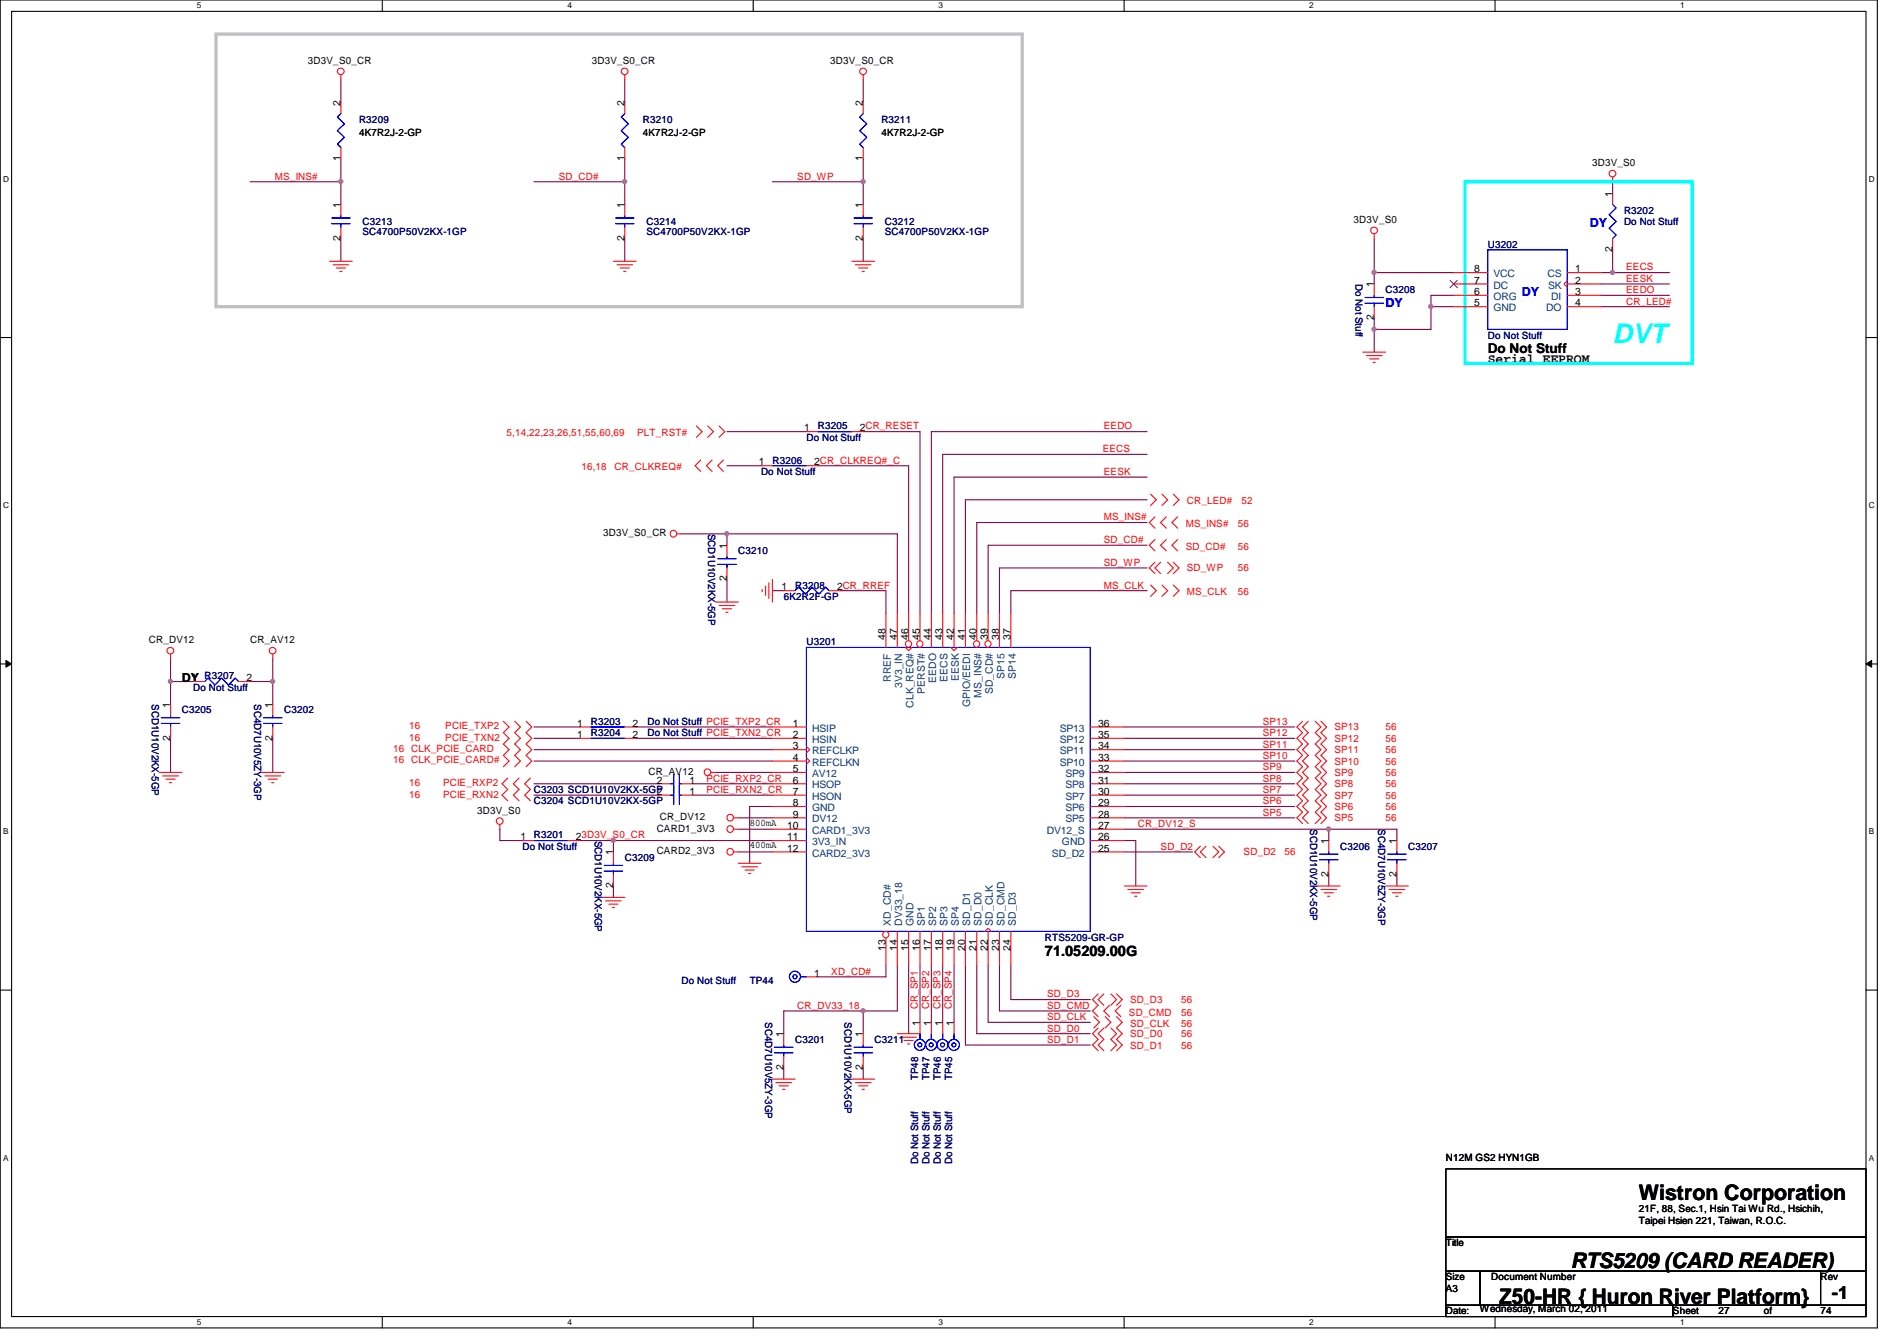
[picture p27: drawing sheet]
<svg xmlns="http://www.w3.org/2000/svg" width="297mm" height="210mm" viewBox="0 0 297 210" stroke-linecap="round" stroke-linejoin="round" font-family="sans-serif">
<defs><g id="words">
<text font-size="4.2" fill="#0ff" x="252.5" y="53.7">DVT</text>
<g font-size="3.3">
<text x="256.6" y="187.9">Wistron Corporation</text>
<text x="246" y="198.5">RTS5209 (CARD READER)</text>
<text x="234.7" y="204">Z50-HR { Huron River Platform}</text>
</g>
<text font-size="2.8" x="286.8" y="203.4">-1</text>
<text font-size="2.3" x="163.6" y="149.7">71.05209.00G</text>
<g font-size="2.1">
<text x="233" y="56.9">Serial EEPROM</text>
<text x="233" y="55.3">Do Not Stuff</text>
</g>
<g font-size="1.9" fill="#00f">
<text x="249" y="35.6">DY</text>
<text x="238.3" y="46.3">DY</text>
<text x="217" y="48">DY</text>
</g>
<text font-size="1.9" x="28.5" y="106.7">DY</text>
<g font-size="1.6">
<text x="48.2" y="10">3D3V_S0_CR</text>
<text x="92.7" y="10">3D3V_S0_CR</text>
<text x="130" y="10">3D3V_S0_CR</text>
<text x="53.3" y="16.6" transform="rotate(-90 53.3 16.6)">2</text>
<text x="97.8" y="16.6" transform="rotate(-90 97.8 16.6)">2</text>
<text x="135.1" y="16.6" transform="rotate(-90 135.1 16.6)">2</text>
<text x="56.2" y="21.3">4K7R2J-2-GP</text>
<text x="100.7" y="21.3">4K7R2J-2-GP</text>
<text x="138" y="21.3">4K7R2J-2-GP</text>
<text x="53.3" y="25.2" transform="rotate(-90 53.3 25.2)">1</text>
<text x="97.8" y="25.2" transform="rotate(-90 97.8 25.2)">1</text>
<text x="135.1" y="25.2" transform="rotate(-90 135.1 25.2)">1</text>
<text x="249.3" y="26">3D3V_S0</text>
<text x="53.3" y="32.6" transform="rotate(-90 53.3 32.6)">1</text>
<text x="97.8" y="32.6" transform="rotate(-90 97.8 32.6)">1</text>
<text x="135.1" y="32.6" transform="rotate(-90 135.1 32.6)">1</text>
<text x="212" y="34.9">3D3V_S0</text>
<text x="252.5" y="30.8" transform="rotate(-90 252.5 30.8)">1</text>
<text x="53.3" y="37.7" transform="rotate(-90 53.3 37.7)">2</text>
<text x="97.8" y="37.7" transform="rotate(-90 97.8 37.7)">2</text>
<text x="135.1" y="37.7" transform="rotate(-90 135.1 37.7)">2</text>
<text x="252.5" y="39.5" transform="rotate(-90 252.5 39.5)">2</text>
<text x="215.1" y="45" transform="rotate(-90 215.1 45)">1</text>
<text x="230.8" y="48">5</text>
<text x="230.8" y="46.2">6</text>
<text x="230.8" y="44.4">7</text>
<text x="230.8" y="42.6">8</text>
<text x="246.6" y="48">4</text>
<text x="246.6" y="42.6">1</text>
<text x="246.6" y="46.2">3</text>
<text x="246.6" y="44.4">2</text>
<text x="215.1" y="50.1" transform="rotate(-90 215.1 50.1)">2</text>
<text x="125.9" y="67.5">1</text>
<text x="134.6" y="67.5">2CR_RESET</text>
<text x="118.8" y="72.9">1</text>
<text x="127.5" y="72.9">2CR_CLKREQ#_C</text>
<text x="94.4" y="83.9">3D3V_S0_CR</text>
<text x="113.8" y="85.9" transform="rotate(-90 113.8 85.9)">1</text>
<text x="113.8" y="91" transform="rotate(-90 113.8 91)">2</text>
<text x="122.4" y="92.4">1</text>
<text x="131.1" y="92.4">2CR_RREF</text>
<text x="23.3" y="100.7">CR_DV12</text>
<text x="39.2" y="100.7">CR_AV12</text>
<text x="138.7" y="100.1" transform="rotate(-90 138.7 100.1)">48</text>
<text x="140.5" y="100.1" transform="rotate(-90 140.5 100.1)">47</text>
<text x="142.2" y="100.1" transform="rotate(-90 142.2 100.1)">46</text>
<text x="144" y="100.1" transform="rotate(-90 144 100.1)">45</text>
<text x="145.8" y="100.1" transform="rotate(-90 145.8 100.1)">44</text>
<text x="147.6" y="100.1" transform="rotate(-90 147.6 100.1)">43</text>
<text x="149.3" y="100.1" transform="rotate(-90 149.3 100.1)">42</text>
<text x="151.1" y="100.1" transform="rotate(-90 151.1 100.1)">41</text>
<text x="152.9" y="100.1" transform="rotate(-90 152.9 100.1)">40</text>
<text x="154.7" y="100.1" transform="rotate(-90 154.7 100.1)">39</text>
<text x="156.5" y="100.1" transform="rotate(-90 156.5 100.1)">38</text>
<text x="158.2" y="100.1" transform="rotate(-90 158.2 100.1)">37</text>
<text x="29.9" y="106.6">1</text>
<text x="38.6" y="106.6">2</text>
<text x="26.7" y="110.8" transform="rotate(-90 26.7 110.8)">1</text>
<text x="42.7" y="110.8" transform="rotate(-90 42.7 110.8)">1</text>
<text x="90.4" y="113.7">1</text>
<text x="99.1" y="113.7">2</text>
<text x="124.2" y="113.7">1</text>
<text x="172" y="113.7">36</text>
<text x="26.7" y="115.9" transform="rotate(-90 26.7 115.9)">2</text>
<text x="42.7" y="115.9" transform="rotate(-90 42.7 115.9)">2</text>
<text x="90.4" y="115.5">1</text>
<text x="99.1" y="115.5">2</text>
<text x="124.2" y="115.5">2</text>
<text x="124.2" y="117.3">3</text>
<text x="124.2" y="119.1">4</text>
<text x="172" y="119.1">33</text>
<text x="172" y="117.3">34</text>
<text x="172" y="115.5">35</text>
<text x="101.6" y="121.3">CR_AV12</text>
<text x="102.8" y="124.4">2</text>
<text x="102.8" y="122.6">2</text>
<text x="107.9" y="124.4">1</text>
<text x="107.9" y="122.6">1</text>
<text x="124.2" y="120.9">5</text>
<text x="124.2" y="122.6">6</text>
<text x="124.2" y="124.4">7</text>
<text x="172" y="124.4">30</text>
<text x="172" y="122.6">31</text>
<text x="172" y="120.9">32</text>
<text x="74.7" y="127.3">3D3V_S0</text>
<text x="81.5" y="131.5">1</text>
<text x="90.2" y="131.5">23D3V_S0_CR</text>
<text x="102.8" y="130.2">CARD1_3V3</text>
<text x="103.3" y="128.4">CR_DV12</text>
<text x="117.4" y="129.2">800mA</text>
<text x="123.3" y="129.8">10</text>
<text x="123.3" y="131.5">11</text>
<text x="124.2" y="126.2">8</text>
<text x="124.2" y="128">9</text>
<text x="172" y="131.5">26</text>
<text x="172" y="128">28</text>
<text x="172" y="126.2">29</text>
<text x="172" y="129.8">27</text>
<text x="96" y="133.9" transform="rotate(-90 96 133.9)">1</text>
<text x="102.8" y="133.7">CARD2_3V3</text>
<text x="117.4" y="132.8">400mA</text>
<text x="123.3" y="133.3">12</text>
<text x="172" y="133.3">25</text>
<text x="208" y="137.2" transform="rotate(-90 208 137.2)">2</text>
<text x="208" y="132.1" transform="rotate(-90 208 132.1)">1</text>
<text x="218.7" y="137.2" transform="rotate(-90 218.7 137.2)">2</text>
<text x="218.7" y="132.1" transform="rotate(-90 218.7 132.1)">1</text>
<text x="96" y="139" transform="rotate(-90 96 139)">2</text>
<text x="138.7" y="148.8" transform="rotate(-90 138.7 148.8)">13</text>
<text x="140.5" y="148.8" transform="rotate(-90 140.5 148.8)">14</text>
<text x="142.2" y="148.8" transform="rotate(-90 142.2 148.8)">15</text>
<text x="144" y="148.8" transform="rotate(-90 144 148.8)">16</text>
<text x="145.8" y="148.8" transform="rotate(-90 145.8 148.8)">17</text>
<text x="147.6" y="148.8" transform="rotate(-90 147.6 148.8)">18</text>
<text x="149.3" y="148.8" transform="rotate(-90 149.3 148.8)">19</text>
<text x="151.1" y="148.8" transform="rotate(-90 151.1 148.8)">20</text>
<text x="152.9" y="148.8" transform="rotate(-90 152.9 148.8)">21</text>
<text x="154.7" y="148.8" transform="rotate(-90 154.7 148.8)">22</text>
<text x="156.5" y="148.8" transform="rotate(-90 156.5 148.8)">23</text>
<text x="158.2" y="148.8" transform="rotate(-90 158.2 148.8)">24</text>
<text x="127.5" y="152.9">1</text>
<text x="144" y="160.6" transform="rotate(-90 144 160.6)">1</text>
<text x="145.8" y="160.6" transform="rotate(-90 145.8 160.6)">1</text>
<text x="147.6" y="160.6" transform="rotate(-90 147.6 160.6)">1</text>
<text x="149.3" y="160.6" transform="rotate(-90 149.3 160.6)">1</text>
<text x="122.7" y="167.5" transform="rotate(-90 122.7 167.5)">2</text>
<text x="122.7" y="162.3" transform="rotate(-90 122.7 162.3)">1</text>
<text x="135.1" y="167.5" transform="rotate(-90 135.1 167.5)">2</text>
<text x="135.1" y="162.3" transform="rotate(-90 135.1 162.3)">1</text>
<text x="226.4" y="181.7">N12M GS2 HYN1GB</text>
<text x="256.6" y="189.7">21F, 88, Sec.1, Hsin Tai Wu Rd., Hsichih,</text>
<text x="256.6" y="191.6">Taipei Hsien 221, Taiwan, R.O.C.</text>
<text x="226.4" y="195.1">Title</text>
<text x="226.4" y="200.4">Size</text>
<text x="226.4" y="202.2">A3</text>
<text x="233.5" y="200.4">Document Number</text>
<text x="285.1" y="200.4">Rev</text>
<text x="226.4" y="205.7">Date:</text>
<text x="231.7" y="205.4">Wednesday, March 02, 2011</text>
<text x="262" y="205.7">Sheet</text>
<text x="269.1" y="205.7">27</text>
<text x="276.2" y="205.7">of</text>
<text x="285.1" y="205.7">74</text>
</g>
<g font-size="1.6" fill="#000080">
<text x="56.2" y="19.2">R3209</text>
<text x="100.7" y="19.2">R3210</text>
<text x="138" y="19.2">R3211</text>
<text x="56.8" y="35.2">C3213</text>
<text x="101.2" y="35.2">C3214</text>
<text x="138.6" y="35.2">C3212</text>
<text x="254.3" y="33.4">R3202</text>
<text x="254.3" y="35.2">Do Not Stuff</text>
<text x="56.8" y="36.8">SC4700P50V2KX-1GP</text>
<text x="101.2" y="36.8">SC4700P50V2KX-1GP</text>
<text x="138.6" y="36.8">SC4700P50V2KX-1GP</text>
<text x="233" y="38.8">U3202</text>
<text x="212.3" y="44.4" transform="rotate(90 212.3 44.4)">Do Not Stuff</text>
<text x="217" y="45.9">C3208</text>
<text x="233" y="53">Do Not Stuff</text>
<text x="126.3" y="69">Do Not Stuff</text>
<text x="128.1" y="67.2">R3205</text>
<text x="119.2" y="74.3">Do Not Stuff</text>
<text x="120.9" y="72.6">R3206</text>
<text x="110.9" y="83.6" transform="rotate(90 110.9 83.6)">SCD1U10V2KX-5GP</text>
<text x="115.6" y="86.8">C3210</text>
<text x="122.7" y="93.9">6K2R2F-GP</text>
<text x="124.5" y="92.1">R3208</text>
<text x="126.3" y="101">U3201</text>
<text x="32" y="106.3">R3207</text>
<text x="23.8" y="110.2" transform="rotate(90 23.8 110.2)">SCD1U10V2KX-5GP</text>
<text x="28.5" y="111.7">C3205</text>
<text x="30.3" y="108.1">Do Not Stuff</text>
<text x="39.8" y="110.2" transform="rotate(90 39.8 110.2)">SC4D7U10V5ZY-3GP</text>
<text x="44.5" y="111.7">C3202</text>
<text x="92.5" y="113.5">R3203</text>
<text x="101.4" y="113.5">Do Not Stuff PCIE_TXP2_CR</text>
<text x="92.5" y="115.2">R3204</text>
<text x="101.4" y="115.2">Do Not Stuff PCIE_TXN2_CR</text>
<text x="83.6" y="125.9">C3204 SCD1U10V2KX-5GP</text>
<text x="83.6" y="124.1">C3203 SCD1U10V2KX-5GP</text>
<text x="83.6" y="131.2">R3201</text>
<text x="93.1" y="131.6" transform="rotate(90 93.1 131.6)">SCD1U10V2KX-5GP</text>
<text x="205.1" y="129.8" transform="rotate(90 205.1 129.8)">SCD1U10V2KX-5GP</text>
<text x="215.8" y="129.8" transform="rotate(90 215.8 129.8)">SC4D7U10V5ZY-3GP</text>
<text x="81.8" y="133">Do Not Stuff</text>
<text x="97.8" y="134.8">C3209</text>
<text x="209.8" y="133">C3206</text>
<text x="220.5" y="133">C3207</text>
<text x="163.6" y="147.2">RTS5209-GR-GP</text>
<text x="106.7" y="154">Do Not Stuff</text>
<text x="117.4" y="154">TP44</text>
<text x="119.8" y="160" transform="rotate(90 119.8 160)">SC4D7U10V5ZY-3GP</text>
<text x="132.2" y="160" transform="rotate(90 132.2 160)">SCD1U10V2KX-5GP</text>
<text x="124.5" y="163.2">C3201</text>
<text x="136.9" y="163.2">C3211</text>
<text x="143.8" y="169.1" transform="rotate(-90 143.8 169.1)">TP48</text>
<text x="145.5" y="169.1" transform="rotate(-90 145.5 169.1)">TP47</text>
<text x="147.3" y="169.1" transform="rotate(-90 147.3 169.1)">TP46</text>
<text x="149.1" y="169.1" transform="rotate(-90 149.1 169.1)">TP45</text>
<text x="143.8" y="182.2" transform="rotate(-90 143.8 182.2)">Do Not Stuff</text>
<text x="145.5" y="182.2" transform="rotate(-90 145.5 182.2)">Do Not Stuff</text>
<text x="147.3" y="182.2" transform="rotate(-90 147.3 182.2)">Do Not Stuff</text>
<text x="149.1" y="182.2" transform="rotate(-90 149.1 182.2)">Do Not Stuff</text>
</g>
<g font-size="1.6" fill="#f00">
<text x="43" y="28.1">MS_INS#</text>
<text x="87.5" y="28.1">SD_CD#</text>
<text x="124.8" y="28.1">SD_WP</text>
<text x="254.6" y="44.1">EESK</text>
<text x="254.6" y="45.9">EEDO</text>
<text x="254.6" y="47.7">CR_LED#</text>
<text x="254.6" y="42.3">EECS</text>
<text x="79.3" y="68.3">5,14,22,23,26,51,55,60,69</text>
<text x="99.8" y="68.3">PLT_RST#</text>
<text x="172.7" y="70.8">EECS</text>
<text x="172.8" y="67.2">EEDO</text>
<text x="91.1" y="73.6">16,18</text>
<text x="96.2" y="73.6">CR_CLKREQ#</text>
<text x="172.8" y="74.3">EESK</text>
<text x="172.8" y="81.4">MS_INS#</text>
<text x="185.7" y="82.5">MS_INS#</text>
<text x="185.8" y="79">CR_LED#</text>
<text x="193.8" y="82.5">56</text>
<text x="194.4" y="79">52</text>
<text x="172.8" y="88.6">SD_WP</text>
<text x="172.8" y="85">SD_CD#</text>
<text x="185.7" y="86.1">SD_CD#</text>
<text x="185.8" y="89.5">SD_WP</text>
<text x="193.8" y="89.5">56</text>
<text x="193.8" y="86.1">56</text>
<text x="172.8" y="92.1">MS_CLK</text>
<text x="185.8" y="93.2">MS_CLK</text>
<text x="193.8" y="93.2">56</text>
<text x="197.7" y="113.5">SP13</text>
<text x="61.5" y="119.5">16 CLK_PCIE_CARD#</text>
<text x="61.5" y="117.7">16 CLK_PCIE_CARD</text>
<text x="64" y="114.2">16</text>
<text x="64" y="116">16</text>
<text x="69.7" y="114.2">PCIE_TXP2</text>
<text x="69.7" y="116">PCIE_TXN2</text>
<text x="197.7" y="118.8">SP10</text>
<text x="197.7" y="117">SP11</text>
<text x="197.7" y="115.2">SP12</text>
<text x="209" y="114.3">SP13</text>
<text x="209" y="116.1">SP12</text>
<text x="209" y="117.9">SP11</text>
<text x="209" y="119.7">SP10</text>
<text x="217" y="114.3">56</text>
<text x="217" y="116.1">56</text>
<text x="217" y="117.9">56</text>
<text x="217" y="119.7">56</text>
<text x="64" y="123.1">16</text>
<text x="64" y="124.8">16</text>
<text x="69.4" y="123.1">PCIE_RXP2</text>
<text x="69.4" y="124.8">PCIE_RXN2</text>
<text x="110.6" y="124.1">PCIE_RXN2_CR</text>
<text x="110.6" y="122.3">PCIE_RXP2_CR</text>
<text x="197.7" y="125.9">SP6</text>
<text x="197.7" y="124.1">SP7</text>
<text x="197.7" y="122.3">SP8</text>
<text x="197.7" y="120.6">SP9</text>
<text x="209" y="121.5">SP9</text>
<text x="209" y="123.2">SP8</text>
<text x="209" y="125">SP7</text>
<text x="217" y="121.5">56</text>
<text x="217" y="123.2">56</text>
<text x="217" y="125">56</text>
<text x="178.2" y="129.5">CR_DV12_S</text>
<text x="197.7" y="127.7">SP5</text>
<text x="209" y="126.8">SP6</text>
<text x="209" y="128.6">SP5</text>
<text x="217" y="126.8">56</text>
<text x="217" y="128.6">56</text>
<text x="181.7" y="133">SD_D2</text>
<text x="194.7" y="133.9">SD_D2</text>
<text x="201.1" y="133.9">56</text>
<text x="130.2" y="152.6">XD_CD#</text>
<text x="124.8" y="157.9">CR_DV33_18</text>
<text x="143.7" y="157.9" transform="rotate(-90 143.7 157.9)">CR_SP1</text>
<text x="145.5" y="157.9" transform="rotate(-90 145.5 157.9)">CR_SP2</text>
<text x="147.3" y="157.9" transform="rotate(-90 147.3 157.9)">CR_SP3</text>
<text x="149.1" y="157.9" transform="rotate(-90 149.1 157.9)">CR_SP4</text>
<text x="164" y="156.1">SD_D3</text>
<text x="164" y="161.5">SD_D0</text>
<text x="164" y="159.7">SD_CLK</text>
<text x="164" y="157.9">SD_CMD</text>
<text x="176.8" y="159">SD_CMD</text>
<text x="177" y="157">SD_D3</text>
<text x="177" y="160.7">SD_CLK</text>
<text x="185" y="160.7">56</text>
<text x="185" y="157">56</text>
<text x="185" y="159">56</text>
<text x="164" y="163.2">SD_D1</text>
<text x="177" y="162.3">SD_D0</text>
<text x="177" y="164.1">SD_D1</text>
<text x="185" y="162.3">56</text>
<text x="185" y="164.1">56</text>
</g>
<g font-size="1.6" fill="#004080">
<text x="233.8" y="46.9">ORG</text>
<text x="233.8" y="45.2">DC</text>
<text x="233.8" y="43.4">VCC</text>
<text x="242.3" y="43.4">CS</text>
<text x="242.4" y="45.2">SK</text>
<text x="242.9" y="46.9">DI</text>
<text x="233.8" y="48.7">GND</text>
<text x="242.1" y="48.7">DO</text>
<text x="139.5" y="106.7" transform="rotate(-90 139.5 106.7)">RREF</text>
<text x="141.3" y="107.7" transform="rotate(-90 141.3 107.7)">3V3_IN</text>
<text x="146.6" y="106.9" transform="rotate(-90 146.6 106.9)">EEDO</text>
<text x="148.4" y="106.7" transform="rotate(-90 148.4 106.7)">EECS</text>
<text x="150.2" y="106.6" transform="rotate(-90 150.2 106.6)">EESK</text>
<text x="157.3" y="106.2" transform="rotate(-90 157.3 106.2)">SP15</text>
<text x="159" y="106.2" transform="rotate(-90 159 106.2)">SP14</text>
<text x="143" y="110.7" transform="rotate(-90 143 110.7)">CLK_REQ#</text>
<text x="144.8" y="108.6" transform="rotate(-90 144.8 108.6)">PERST#</text>
<text x="151.9" y="110.7" transform="rotate(-90 151.9 110.7)">GPIO/EEDI</text>
<text x="153.7" y="109.2" transform="rotate(-90 153.7 109.2)">MS_INS#</text>
<text x="155.5" y="108.7" transform="rotate(-90 155.5 108.7)">SD_CD#</text>
<text x="127.2" y="114.5">HSIP</text>
<text x="127.2" y="116.3">HSIN</text>
<text x="127.2" y="118.1">REFCLKP</text>
<text x="127.2" y="119.8">REFCLKN</text>
<text x="165.9" y="119.8">SP10</text>
<text x="165.9" y="118.1">SP11</text>
<text x="165.9" y="116.3">SP12</text>
<text x="165.9" y="114.5">SP13</text>
<text x="127.2" y="121.6">AV12</text>
<text x="127.2" y="123.4">HSOP</text>
<text x="127.2" y="125.2">HSON</text>
<text x="166.8" y="125.2">SP7</text>
<text x="166.8" y="123.4">SP8</text>
<text x="166.8" y="121.6">SP9</text>
<text x="127.2" y="127">GND</text>
<text x="127.2" y="128.7">DV12</text>
<text x="127.2" y="130.5">CARD1_3V3</text>
<text x="163.9" y="130.5">DV12_S</text>
<text x="166.8" y="128.7">SP5</text>
<text x="166.8" y="127">SP6</text>
<text x="127.2" y="132.3">3V3_IN</text>
<text x="127.2" y="134.1">CARD2_3V3</text>
<text x="164.7" y="134.1">SD_D2</text>
<text x="166.3" y="132.3">GND</text>
<text x="139.5" y="144.9" transform="rotate(-90 139.5 144.9)">XD_CD#</text>
<text x="141.3" y="144.9" transform="rotate(-90 141.3 144.9)">DV33_18</text>
<text x="143" y="144.9" transform="rotate(-90 143 144.9)">GND</text>
<text x="144.8" y="144.9" transform="rotate(-90 144.8 144.9)">SP1</text>
<text x="146.6" y="144.9" transform="rotate(-90 146.6 144.9)">SP2</text>
<text x="148.4" y="144.9" transform="rotate(-90 148.4 144.9)">SP3</text>
<text x="150.2" y="144.9" transform="rotate(-90 150.2 144.9)">SP4</text>
<text x="151.9" y="144.9" transform="rotate(-90 151.9 144.9)">SD_D1</text>
<text x="153.7" y="144.9" transform="rotate(-90 153.7 144.9)">SD_D0</text>
<text x="155.5" y="144.9" transform="rotate(-90 155.5 144.9)">SD_CLK</text>
<text x="157.3" y="144.9" transform="rotate(-90 157.3 144.9)">SD_CMD</text>
<text x="159" y="144.9" transform="rotate(-90 159 144.9)">SD_D3</text>
</g>
<g font-size="1.3">
<text x="30.8" y="1.3">5</text>
<text x="88.9" y="1.3">4</text>
<text x="146.9" y="1.3">3</text>
<text x="205" y="1.3">2</text>
<text x="263.1" y="1.3">1</text>
<text x=".5" y="28.4">D</text>
<text x="292.6" y="28.4">D</text>
<text x=".5" y="79.5">C</text>
<text x="292.6" y="79.5">C</text>
<text x=".5" y="130.6">B</text>
<text x="292.6" y="130.6">B</text>
<text x=".5" y="181.7">A</text>
<text x="292.6" y="181.7">A</text>
<text x="30.8" y="207.4">5</text>
<text x="88.9" y="207.4">4</text>
<text x="146.9" y="207.4">3</text>
<text x="205" y="207.4">2</text>
<text x="263.1" y="207.4">1</text>
</g>
</g></defs>
<path d="M0 0h294v207.9h-294zM1.8 1.8h290.4v204.3h-290.4z" fill="none" stroke="#000" stroke-width=".17"/>
<g fill="#fff">
<path d="M30.8 .2h.7v1.4h-.7z"/>
<path d="M30.8 206.2h.7v1.4h-.7z"/>
</g>
<path d="M59.9 0v1.8M59.9 206.1v1.8" fill="none" stroke="#000" stroke-width=".17"/>
<g fill="#fff">
<path d="M88.9 .2h.6v1.4h-.6z"/>
<path d="M88.9 206.2h.6v1.4h-.6z"/>
</g>
<path d="M117.9 0v1.8M117.9 206.1v1.8" fill="none" stroke="#000" stroke-width=".17"/>
<g fill="#fff">
<path d="M146.9 .2h.7v1.4h-.7z"/>
<path d="M146.9 206.2h.7v1.4h-.7z"/>
</g>
<path d="M176 0v1.8M176 206.1v1.8" fill="none" stroke="#000" stroke-width=".17"/>
<g fill="#fff">
<path d="M205 .2h.7v1.4h-.7z"/>
<path d="M205 206.2h.7v1.4h-.7z"/>
</g>
<path d="M234.1 0v1.8M234.1 206.1v1.8" fill="none" stroke="#000" stroke-width=".17"/>
<g fill="#fff">
<path d="M263.1 .2h.7v1.4h-.7z"/>
<path d="M263.1 206.2h.7v1.4h-.7z"/>
<path d="M.5 27.3h.9v1.4h-.9z"/>
<path d="M292.6 27.3h.9v1.4h-.9z"/>
<path d="M.5 78.4h.9v1.4h-.9z"/>
<path d="M292.6 78.4h.9v1.4h-.9z"/>
</g>
<path d="M0 52.8h1.8M292.2 52.8h1.8" fill="none" stroke="#000" stroke-width=".17"/>
<g fill="#fff">
<path d="M.5 129.5h.8v1.4h-.8z"/>
<path d="M292.6 129.5h.9v1.4h-.9z"/>
</g>
<path d="M0 103.9h1.8M292.2 103.9h1.8" fill="none" stroke="#000" stroke-width=".17"/>
<path d="M.9 103.4l.9 .5-.9 .5zM292.2 103.9l.9-.5v1z" fill="#000"/>
<path d="M.9 103.4l.9 .5-.9 .5zM292.2 103.9l.9-.5v1z" fill="none" stroke="#000" stroke-width=".16"/>
<g fill="#fff">
<path d="M.5 180.5h.8v1.4h-.8z"/>
<path d="M292.6 180.5h.9v1.4h-.9z"/>
</g>
<path d="M0 155h1.8M292.2 155h1.8" fill="none" stroke="#000" stroke-width=".17"/>
<path d="M39.2 28.4h14.2M83.6 28.4h14.2M135.2 24.9v3.5h-14.3" fill="none" stroke="#800040" stroke-width=".17"/>
<circle cx="135.1" cy="28.4" r=".32" fill="#f0f"/>
<circle cx="135.1" cy="28.4" r=".32" fill="none" stroke="#f0f" stroke-width=".17"/>
<path d="M97.8 24.9v3.5M135.2 28.4v3.6" fill="none" stroke="#800040" stroke-width=".17"/>
<circle cx="97.8" cy="28.4" r=".32" fill="#f0f"/>
<circle cx="97.8" cy="28.4" r=".32" fill="none" stroke="#f0f" stroke-width=".17"/>
<path d="M53.4 24.9v3.5M97.8 28.4v3.6" fill="none" stroke="#800040" stroke-width=".17"/>
<circle cx="53.4" cy="28.4" r=".32" fill="#f0f"/>
<circle cx="53.4" cy="28.4" r=".32" fill="none" stroke="#f0f" stroke-width=".17"/>
<g fill="none" stroke="#800040" stroke-width=".17">
<path d="M53.4 12.4v3.6M97.8 12.4v3.6M135.2 12.4v3.6M53.4 28.4v3.6M53.4 37.3v3.6M97.8 37.3v3.6M135.2 37.3v3.6M113.8 72.9h5.4M179.6 74.7h-30.2v21.3M140.5 83.6v12.4M152.9 81.8v14.2M156.5 88.9h23.1"/>
<path d="M42.7 106.7v3.5M83.6 113.8h7.1M99.6 113.8h21.3M115.6 133.3h5.3M117.4 126.2h3.5M176.1 133.3h10.6M140.5 151.1v7.1M144.1 151.1v8.9M152.9 151.1v10.7M158.3 151.1v5.4M135.2 167.1v1.8"/>
</g>
<circle cx="42.7" cy="106.7" r=".32" fill="#f0f"/>
<circle cx="42.7" cy="106.7" r=".32" fill="none" stroke="#f0f" stroke-width=".17"/>
<path d="M128.1 72.9h14.2M145.8 67.6h33.8M113.8 90.7v3.5M152.9 81.8h26.7M158.3 92.5v3.5M26.7 103.1v3.6h3.6M26.7 115.6v5.3M26.7 106.7v3.5M83.6 117.3h37.3M83.6 115.6h7.1M158.3 156.5h12.4M152.9 161.8h17.8" fill="none" stroke="#800040" stroke-width=".17"/>
<circle cx="26.7" cy="106.7" r=".32" fill="#f0f"/>
<circle cx="26.7" cy="106.7" r=".32" fill="none" stroke="#f0f" stroke-width=".17"/>
<path d="M113.8 83.6h26.7M42.7 115.6v5.3M154.7 151.1v8.9" fill="none" stroke="#800040" stroke-width=".17"/>
<circle cx="113.8" cy="83.5" r=".32" fill="#f0f"/>
<circle cx="113.8" cy="83.5" r=".32" fill="none" stroke="#f0f" stroke-width=".17"/>
<path d="M158.3 92.5h21.3M135.2 158.2v3.6" fill="none" stroke="#800040" stroke-width=".17"/>
<circle cx="135.1" cy="158.2" r=".32" fill="#f0f"/>
<circle cx="135.1" cy="158.2" r=".32" fill="none" stroke="#f0f" stroke-width=".17"/>
<path d="M142.3 72.9v23.1M147.6 71.1h32M154.7 85.3v10.7M42.7 103.1v3.6h-3.5M83.6 119.1h37.3M96.1 131.6h24.8M176.1 128h26.6M176.1 131.6h1.7M142.3 151.1v10.7M151.2 151.1v12.5" fill="none" stroke="#800040" stroke-width=".17"/>
<circle cx="96" cy="131.5" r=".32" fill="#f0f"/>
<circle cx="96" cy="131.5" r=".32" fill="none" stroke="#f0f" stroke-width=".17"/>
<path d="M144.1 67.6v28.4M145.8 67.6v28.4M208.1 129.8h10.6M154.7 160h16" fill="none" stroke="#800040" stroke-width=".17"/>
<circle cx="208" cy="129.8" r=".32" fill="#f0f"/>
<circle cx="208" cy="129.8" r=".32" fill="none" stroke="#f0f" stroke-width=".17"/>
<path d="M252.5 39.1v3.6M131.6 92.5h7.1v3.5M208.1 136.9v1.8M208.1 129.8v1.8M218.7 129.8v1.8M218.7 136.9v1.8M122.7 158.2h12.5M151.2 163.6h19.5" fill="none" stroke="#800040" stroke-width=".17"/>
<circle cx="252.5" cy="42.6" r=".32" fill="#f0f"/>
<circle cx="252.5" cy="42.6" r=".32" fill="none" stroke="#f0f" stroke-width=".17"/>
<path d="M215.2 42.7h12.4M224.1 48h3.5M250.7 44.4h10.7M117.4 126.2v8.9" fill="none" stroke="#800040" stroke-width=".17"/>
<circle cx="215.2" cy="42.6" r=".32" fill="#f0f"/>
<circle cx="215.2" cy="42.6" r=".32" fill="none" stroke="#f0f" stroke-width=".17"/>
<path d="M215.2 37.3v7.1M215.2 51.6v3.5M227.6 46.2h-3.5v1.8M250.7 46.2h10.7M250.7 48h10.7" fill="none" stroke="#800040" stroke-width=".17"/>
<circle cx="215.2" cy="51.5" r=".32" fill="#f0f"/>
<circle cx="215.2" cy="51.5" r=".32" fill="none" stroke="#f0f" stroke-width=".17"/>
<path d="M224.1 48v3.6h-8.9M252.5 42.7h8.9" fill="none" stroke="#800040" stroke-width=".17"/>
<circle cx="224" cy="48" r=".32" fill="#f0f"/>
<circle cx="224" cy="48" r=".32" fill="none" stroke="#f0f" stroke-width=".17"/>
<g fill="none" stroke="#800040" stroke-width=".17">
<path d="M252.5 28.4v1.8M215.2 49.8v1.8M250.7 42.7h1.8M113.8 67.6h12.5M135.2 67.6h8.9M147.6 71.1v24.9M179.6 78.2h-28.4v17.8M106.7 83.6h7.1v1.7M120.9 92.5h1.8M154.7 85.3h24.9M156.5 88.9v7.1M99.6 115.6h21.3"/>
<path d="M176.1 119.1h26.6M176.1 117.3h26.6M176.1 115.6h26.6M176.1 113.8h26.6M78.3 129.8v1.8h3.5M83.6 122.7h19.6M83.6 124.5h19.6M90.7 131.6h5.4v1.7M96.1 138.7v1.8M108.5 124.5h12.4M108.5 122.7h12.4M112.1 120.9h8.8"/>
<path d="M115.6 129.8h5.3M115.6 128h5.3M176.1 126.2h26.6M176.1 124.5h26.6M176.1 122.7h26.6M176.1 120.9h26.6M176.1 129.8h32M177.8 131.6v7.1M122.7 158.2v3.6M135.2 158.2h5.3M138.7 151.1v1.8h-10.6M145.8 151.1v8.9"/>
<path d="M147.6 151.1v8.9M149.4 151.1v8.9M156.5 151.1v7.1h14.2M122.7 167.1v1.8"/>
</g>
<g fill="none" stroke="#f00" stroke-width=".17">
<path d="M53.4 11.7v.7M97.8 11.7v.7M97.8 16v1.8M135.2 11.7v.7M135.2 16v1.8M97.8 23.1v1.8M97.8 32v1.8M97.8 35.6v1.7M135.2 23.1v1.8M135.2 32v1.8M135.2 35.6v1.7M215.2 36.6v.7"/>
<path d="M252.5 27.7v.7M252.5 30.2v1.8M252.5 37.3v1.8M51.6 40.9h3.6M52.2 41.4h2.4M52.7 42h1.4M53.2 42.5h.3M96.1 40.9h3.5M96.6 41.4h2.5M97.1 42h1.4M97.7 42.5h.3M133.4 40.9h3.5"/>
<path d="M133.9 41.4h2.5M134.4 42h1.5M135 42.5h.3M213.4 55.1h3.6M213.9 55.7h2.5M214.5 56.2h1.4M215 56.7h.3M227.6 42.7h5.4M227.6 44.4h5.4M227.6 46.2h5.4M227.6 48h5.4M245.4 43.9l-.5 .5 .5 .6"/>
<path d="M245.4 42.7h5.3M245.4 44.4h5.3M245.4 46.2h5.3M245.4 48h5.3M109 66.7l.9 .9-.9 .9M109.7 72l-.9 .9 .9 .9M110.8 66.7l.9 .9-.9 .9M111.5 72l-.9 .9 .9 .9M112.6 66.7l.9 .9-.9 .9M113.3 72l-.9 .9 .9 .9M119.2 72.9h1.7M126.3 72.9h1.8"/>
<path d="M180.2 77.3l.9 .9-.9 .9M181.9 77.3l.9 .9-.9 .9M183.7 77.3l.9 .9-.9 .9M106 83.6h.7M112.1 94.2h3.5M112.6 94.8h2.5M113.1 95.3h1.5M113.7 95.8h.3M113.8 85.3v1.8M113.8 88.9v1.8M119.3 92.3v.3M119.9 91.7v1.5"/>
<path d="M120.4 91.2v2.5M120.9 90.7v3.5M156.5 96v5.3M158.3 96v5.3M180.2 91.6l.9 .9-.9 .8M180.8 84.5l-.8 .8 .8 .9M180.8 88l-.8 .9 .8 .9M180.8 80.9l-.8 .9 .8 .9M181.7 88l-.9 .9 .9 .9M181.9 91.6l.9 .9-.9 .8M182.6 84.5l-.9 .8 .9 .9M182.6 80.9l-.9 .9 .9 .9"/>
<path d="M182.8 88l.9 .9-.9 .9M183.7 88l.9 .9-.9 .9M183.7 91.6l.9 .9-.9 .8M184.4 84.5l-.9 .8 .9 .9M184.4 80.9l-.9 .9 .9 .9M26.7 102.4v.7M30.3 106.7h1.7M37.4 106.7h1.8M42.7 102.4v.7M42.7 110.2v1.8M42.7 113.8v1.8M78.8 112.9l.9 .9-.9 .9 .9 .9-.9 .9 .9 .8-.9 .9 .9 .9-.9 .9"/>
<path d="M80.6 112.9l.9 .9-.9 .9 .9 .9-.9 .9 .9 .8-.9 .9 .9 .9-.9 .9M82.4 112.9l.9 .9-.9 .9 .9 .9-.9 .9 .9 .8-.9 .9 .9 .9-.9 .9M90.7 115.6h1.8M97.8 115.6h1.8M120.9 115.6h5.4M120.9 113.8h5.4M120.9 117.3h5.4M120.9 119.1h5.4M126.3 116.8l.5 .5-.5 .6M126.3 118.6l.5 .5-.5 .5M204 112.9l-.9 .9 .9 .9-.9 .9 .9 .9-.9 .8 .9 .9-.9 .9 .9 .9-.9 .9 .9 .9-.9 .9 .9 .9-.9 .9 .9 .8-.9 .9 .9 .9-.9 .9 .9 .9M204.8 112.9l-.8 .9 .8 .9-.8 .9 .8 .9-.8 .8 .8 .9-.8 .9 .8 .9-.8 .9 .8 .9-.8 .9 .8 .9-.8 .9 .8 .8-.8 .9 .8 .9-.8 .9 .8 .9"/>
<path d="M205.9 112.9l.9 .9-.9 .9 .9 .9-.9 .9 .9 .8-.9 .9 .9 .9-.9 .9 .9 .9-.9 .9 .9 .9-.9 .9 .9 .9-.9 .8 .9 .9-.9 .9 .9 .9-.9 .9M206.8 112.9l.9 .9-.9 .9 .9 .9-.9 .9 .9 .8-.9 .9 .9 .9-.9 .9 .9 .9-.9 .9 .9 .9-.9 .9 .9 .9-.9 .8 .9 .9-.9 .9 .9 .9-.9 .9M24.9 120.9h3.6M25.5 121.5h2.4M26 122h1.4M26.5 122.5h.4M40.9 120.9h3.6M41.5 121.5h2.4M42 122h1.4M42.5 122.5h.4M78.3 129.1v.7M79.5 121.8l-.9 .9 .9 .9-.9 .9 .9 .8"/>
<path d="M81.3 121.8l-.9 .9 .9 .9-.9 .9 .9 .8M83.1 121.8l-.9 .9 .9 .9-.9 .9 .9 .8M96.1 133.3v1.8M96.1 136.9v1.8M103.2 124.5h1.7M106.7 124.5h1.8M111.3 120.9h.8M114.9 128h.7M114.9 129.8h.7M114.9 133.3h.7M115.6 135.1h3.6M116.2 135.7h2.4"/>
<path d="M116.7 136.2h1.4M117.2 136.7h.4M120.9 124.5h5.4M120.9 120.9h5.4M120.9 122.7h5.4M120.9 126.2h5.4M120.9 128h5.4M120.9 129.8h5.4M120.9 131.6h5.4M120.9 133.3h5.4M176.1 138.7h3.5M176.6 139.2h2.5"/>
<path d="M177.1 139.7h1.5M188 132.5l-.9 .8 .9 .9M188.8 132.5l-.8 .8 .8 .9M189.9 132.5l.9 .8-.9 .9M190.8 132.5l.9 .8-.9 .9M206.3 138.7h3.5M206.8 139.2h2.5M207.3 139.7h1.5M217 138.7h3.5M217.5 139.2h2.5M218 139.7h1.5M94.3 140.5h3.5"/>
<path d="M94.8 141h2.5M95.3 141.5h1.5M95.9 142.1h.3M126.3 152.9h1.8M171.3 159.1l.9 .9-.9 .9M172 155.6l-.9 .9 .9 .9-.9 .8 .9 .9M172.8 155.6l-.8 .9 .8 .9M173.1 159.1l.8 .9-.8 .9M173.7 157.4l-.9 .8 .9 .9M173.9 155.6l.9 .9-.9 .9M174.8 159.1l.9 .9-.9 .9 .9 .9-.9 .9 .9 .9-.9 .9M174.8 155.6l.9 .9-.9 .9"/>
<path d="M175.5 157.4l-.9 .8 .9 .9M177.7 140.3h.3M207.9 140.3h.3M218.6 140.3h.3M120.9 168.9h3.6M121.5 169.5h2.4M122 170h1.4M122.6 170.5h.3M133.4 168.9h3.5M133.9 169.5h2.5M134.4 170h1.5M135 170.5h.3"/>
<path d="M140.5 161.8h3.6M141.1 162.3h2.4M141.6 162.9h1.4M142.1 163.4h.3M147.6 160v1.8M149.4 160v1.8M172 160.9l-.9 .9 .9 .9-.9 .9 .9 .9M172.8 160.9l-.8 .9 .8 .9-.8 .9 .8 .9M173.9 160.9l.9 .9-.9 .9 .9 .9-.9 .9"/>
<circle cx="53.4" cy="11.2" r=".52"/>
<circle cx="97.8" cy="11.2" r=".52"/>
<circle cx="135.2" cy="11.2" r=".52"/>
<circle cx="215.2" cy="36.1" r=".52"/>
<circle cx="252.5" cy="27.2" r=".52"/>
<circle cx="105.4" cy="83.5" r=".52"/>
<circle cx="26.7" cy="101.8" r=".52"/>
<circle cx="42.7" cy="101.8" r=".52"/>
<circle cx="78.3" cy="128.5" r=".52"/>
<circle cx="110.8" cy="120.9" r=".52"/>
<circle cx="114.3" cy="129.8" r=".52"/>
<circle cx="114.3" cy="133.3" r=".52"/>
<circle cx="114.3" cy="128" r=".52"/>
</g>
<path d="M226.4 183h65.8v10.6h-65.8zM226.4 193.6h65.8v5.4h-65.8zM226.4 199h5.3v5.3h-5.3zM231.7 199h53.4v5.3h-53.4zM285.1 199h7.1v5.3h-7.1zM226.4 204.3h35.6v1.8h-35.6zM262 204.3h30.2v1.8h-30.2z" fill="none" stroke="#000" stroke-width=".17"/>
<path d="M33.8 5.3h126.3v42.7h-126.3z" fill="none" stroke="#c0c0c0" stroke-width=".51"/>
<path d="M229.4 28.4h35.6v28.5h-35.6z" fill="none" stroke="#0ff" stroke-width=".51"/>
<g fill="none" stroke="#00f" stroke-width=".17">
<path d="M97.8 17.8l-.5 .5 1.1 1.1-1.1 1 1.1 1.1-1.1 1.1 .5 .5M135.2 17.8l-.6 .5 1.1 1.1-1.1 1 1.1 1.1-1.1 1.1 .6 .5M96.4 34.1h2.9M96.4 35h2.9M97.8 33.8v.3M97.8 35v.6M133.7 34.1h2.9M133.7 35h2.9M135.2 33.8v.3M135.2 35v.6M233 39.1h12.4v12.5h-12.4zM252.5 32l.6 .6-1.1 1 1.1 1.1-1.1 1 1.1 1.1-.6 .5"/>
<path d="M120.9 72.9h5.4M112.4 87.5h2.9M112.4 88.3h2.9M113.8 87.1v.4M113.8 88.3v.6M32 106.7l.6-.6 1.1 1.1 1-1.1 1.1 1.1 1-1.1 .6 .6M41.3 112.4h2.9M41.3 113.2h2.9M42.7 112v.4M42.7 113.2v.6M92.5 115.6h5.3M126.3 101.3h44.4v44.5h-44.4z"/>
<path d="M94.6 136.4h2.9M94.6 135.5h2.9M96.1 135.1v.4M96.1 136.4v.5M104.9 124.5h.6M105.5 123v2.9M106.4 124.5h.3M106.4 123v2.9M125.4 152.9h.9M147.6 161.8v.9M149.4 161.8v.9"/>
<circle cx="124.5" cy="152.9" r=".32"/>
<circle cx="124.5" cy="152.9" r=".87"/>
<circle cx="147.6" cy="163.5" r=".32"/>
<circle cx="147.6" cy="163.5" r=".87"/>
<circle cx="149.4" cy="163.5" r=".32"/>
<circle cx="149.4" cy="163.5" r=".87"/>
</g>
<path d="M227.1 43.9l1.1 1.1M228.2 43.9l-1.2 1.1" fill="none" stroke="#804000" stroke-width=".16"/>
<circle cx="154.7" cy="100.8" r=".5" fill="#fff"/>
<g fill="none" stroke="#f00" stroke-width=".17">
<path d="M154.7 96v4.3"/>
<circle cx="154.7" cy="100.8" r=".5"/>
</g>
<circle cx="152.9" cy="100.8" r=".5" fill="#fff"/>
<g fill="none" stroke="#f00" stroke-width=".17">
<path d="M145.8 96v5.3M147.6 96v5.3M149.4 96v5.3M151.2 96v5.3M152.9 96v4.3M148.9 101.3l.5 .6 .5-.6"/>
<circle cx="152.9" cy="100.8" r=".5"/>
</g>
<circle cx="144" cy="100.8" r=".5" fill="#fff"/>
<g fill="none" stroke="#f00" stroke-width=".17">
<path d="M144.1 96v4.3M141.8 101.3l.5 .6 .5-.6"/>
<circle cx="144" cy="100.8" r=".5"/>
</g>
<circle cx="142.2" cy="100.8" r=".5" fill="#fff"/>
<g fill="none" stroke="#f00" stroke-width=".17">
<path d="M138.7 96v5.3M140.5 96v5.3M142.3 96v4.3M170.7 119.1h5.4M170.7 117.3h5.4M170.7 115.6h5.4M170.7 113.8h5.4M170.7 133.3h5.4M170.7 131.6h5.4M170.7 129.8h5.4M170.7 128h5.4M170.7 126.2h5.4"/>
<path d="M170.7 124.5h5.4M170.7 122.7h5.4M170.7 120.9h5.4"/>
<circle cx="142.2" cy="100.8" r=".5"/>
</g>
<circle cx="138.7" cy="146.3" r=".5" fill="#fff"/>
<g fill="none" stroke="#f00" stroke-width=".17">
<path d="M53.4 16v1.8M53.4 23.1v1.8M53.4 32v1.8M53.4 35.6v1.7M215.2 44.4v1.8M215.2 48v1.8M126.3 67.6h1.8M133.4 67.6h1.8M122.7 92.5h1.8M129.8 92.5h1.8M26.7 110.2v1.8M26.7 113.8v1.8"/>
<path d="M90.7 113.8h1.8M97.8 113.8h1.8M81.8 131.6h1.8M88.9 131.6h1.8M103.2 122.7h1.7M106.7 122.7h1.8M208.1 131.6v1.7M208.1 135.1v1.8M218.7 131.6v1.7M218.7 135.1v1.8M138.7 146.9v4.2M140.5 145.8v5.3"/>
<path d="M142.3 145.8v5.3M144.1 145.8v5.3M145.8 145.8v5.3M147.6 145.8v5.3M149.4 145.8v5.3M151.2 145.8v5.3M152.9 145.8v5.3M154.2 145.8l.5-.5 .5 .5M154.7 145.8v5.3M156.5 145.8v5.3M158.3 145.8v5.3M122.7 161.8v1.8"/>
<path d="M122.7 165.4v1.7M135.2 161.8v1.8M135.2 165.4v1.7M144.1 160v1.8M145.8 160v1.8"/>
<circle cx="138.7" cy="146.3" r=".5"/>
</g>
<g fill="none" stroke="#00f" stroke-width=".17">
<path d="M53.4 17.8l-.6 .5 1.1 1.1-1.1 1 1.1 1.1-1.1 1.1 .6 .5M51.9 35h2.9M51.9 34.1h2.9M53.4 33.8v.3M53.4 35v.6M213.7 46.6h2.9M213.7 47.5h2.9M215.2 46.2v.4M215.2 47.5v.5M128.1 67.6h5.3M124.5 92.5l.5-.6 1.1 1.1 1.1-1.1 1 1.1 1.1-1.1 .5 .6M25.3 113.2h2.8"/>
<path d="M25.3 112.4h2.8M26.7 112v.4M26.7 113.2v.6M92.5 113.8h5.3M83.6 131.6h5.3M104.9 122.7h.6M105.5 121.2v2.9M106.4 122.7h.3M106.4 121.2v2.9M206.6 134.6h2.9M206.6 133.7h2.9M208.1 133.3v.4"/>
<path d="M208.1 134.6v.5M217.3 134.6h2.9M217.3 133.7h2.9M218.7 133.3v.4M218.7 134.6v.5M121.3 163.9h2.9M121.3 164.8h2.9M122.7 163.6v.3M122.7 164.8v.6M133.7 163.9h2.9M133.7 164.8h2.9M135.2 163.6v.3"/>
<path d="M135.2 164.8v.6M144.1 161.8v.9M145.8 161.8v.9"/>
<circle cx="144" cy="163.5" r=".32"/>
<circle cx="144" cy="163.5" r=".87"/>
<circle cx="145.8" cy="163.5" r=".32"/>
<circle cx="145.8" cy="163.5" r=".87"/>
</g>
<circle cx="135.1" cy="28.4" r=".32" fill="#f0f"/>
<circle cx="135.1" cy="28.4" r=".32" fill="none" stroke="#f0f" stroke-width=".17"/>
<circle cx="97.8" cy="28.4" r=".32" fill="#f0f"/>
<circle cx="97.8" cy="28.4" r=".32" fill="none" stroke="#f0f" stroke-width=".17"/>
<circle cx="53.4" cy="28.4" r=".32" fill="#f0f"/>
<circle cx="53.4" cy="28.4" r=".32" fill="none" stroke="#f0f" stroke-width=".17"/>
<circle cx="42.7" cy="106.7" r=".32" fill="#f0f"/>
<circle cx="42.7" cy="106.7" r=".32" fill="none" stroke="#f0f" stroke-width=".17"/>
<circle cx="26.7" cy="106.7" r=".32" fill="#f0f"/>
<circle cx="26.7" cy="106.7" r=".32" fill="none" stroke="#f0f" stroke-width=".17"/>
<circle cx="113.8" cy="83.5" r=".32" fill="#f0f"/>
<circle cx="113.8" cy="83.5" r=".32" fill="none" stroke="#f0f" stroke-width=".17"/>
<circle cx="135.1" cy="158.2" r=".32" fill="#f0f"/>
<circle cx="135.1" cy="158.2" r=".32" fill="none" stroke="#f0f" stroke-width=".17"/>
<circle cx="96" cy="131.5" r=".32" fill="#f0f"/>
<circle cx="96" cy="131.5" r=".32" fill="none" stroke="#f0f" stroke-width=".17"/>
<circle cx="208" cy="129.8" r=".32" fill="#f0f"/>
<circle cx="208" cy="129.8" r=".32" fill="none" stroke="#f0f" stroke-width=".17"/>
<circle cx="252.5" cy="42.6" r=".32" fill="#f0f"/>
<circle cx="252.5" cy="42.6" r=".32" fill="none" stroke="#f0f" stroke-width=".17"/>
<circle cx="215.2" cy="42.6" r=".32" fill="#f0f"/>
<circle cx="215.2" cy="42.6" r=".32" fill="none" stroke="#f0f" stroke-width=".17"/>
<circle cx="215.2" cy="51.5" r=".32" fill="#f0f"/>
<circle cx="215.2" cy="51.5" r=".32" fill="none" stroke="#f0f" stroke-width=".17"/>
<circle cx="224" cy="48" r=".32" fill="#f0f"/>
<circle cx="224" cy="48" r=".32" fill="none" stroke="#f0f" stroke-width=".17"/>
<use href="#words"/>
</svg>
